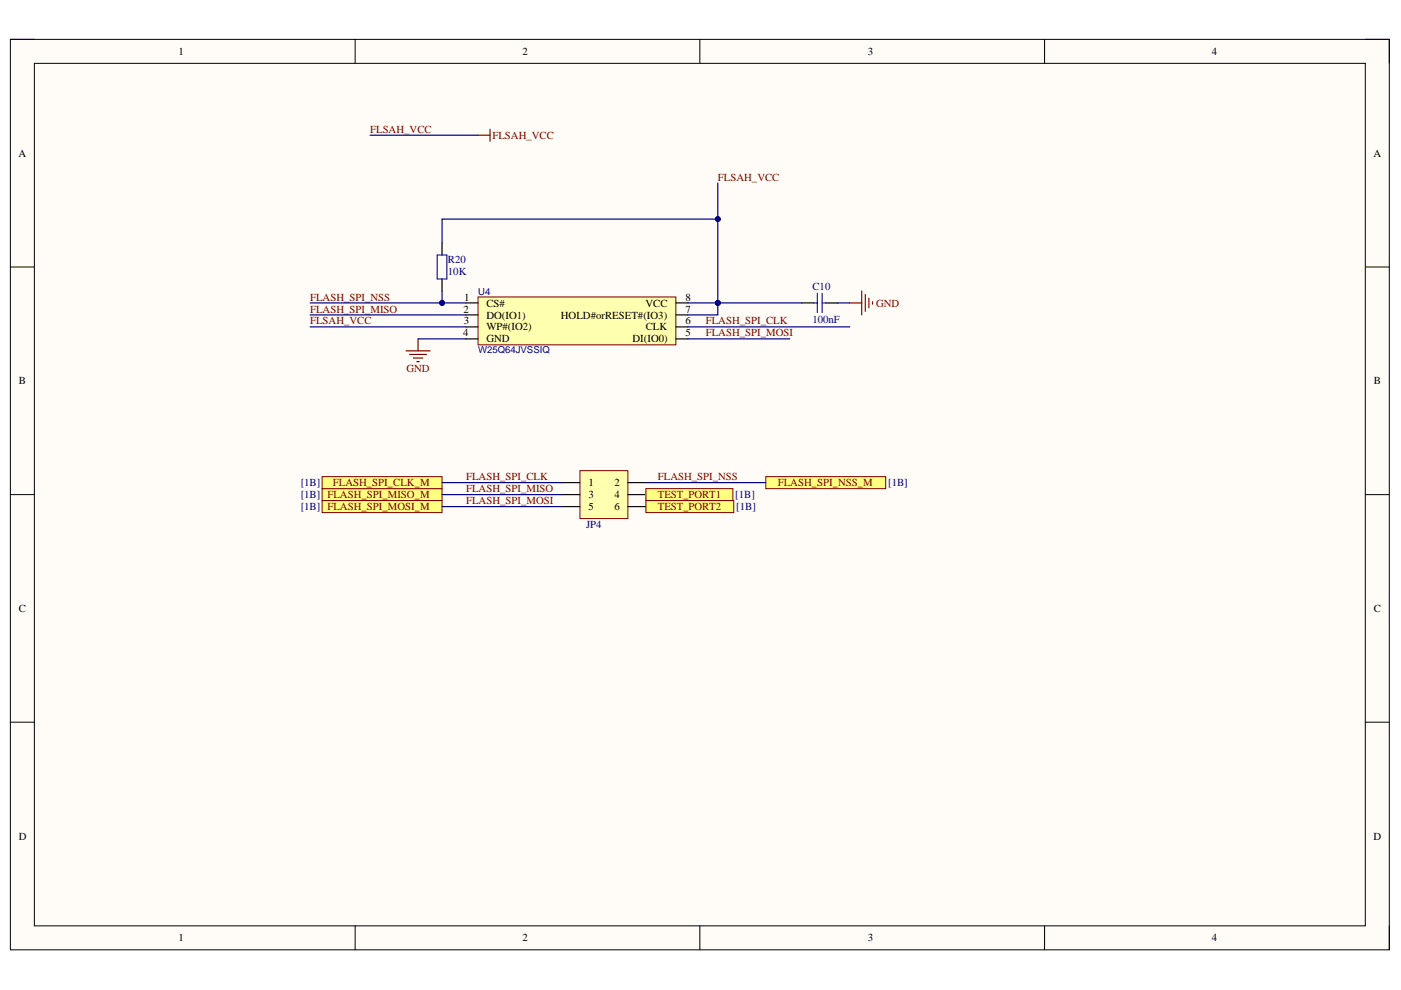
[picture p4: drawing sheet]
<svg xmlns="http://www.w3.org/2000/svg" width="297mm" height="210mm" viewBox="0 0 297 210" stroke-linecap="round" stroke-linejoin="round" font-family="sans-serif">
<defs><g id="words">
<g font-size="2.3">
<text x="37.9" y="11.7">1</text>
<text x="110.8" y="11.7">2</text>
<text x="184" y="11.7">3</text>
<text x="257" y="11.7">4</text>
<text x="3.9" y="33.2">A</text>
<text x="291.2" y="33.2">A</text>
<text x="98.4" y="63.7">1</text>
<text x="103.1" y="65">CS#</text>
<text x="136.9" y="65">VCC</text>
<text x="145.3" y="63.7">8</text>
<text x="98.2" y="71.3">4</text>
<text x="98.3" y="66.3">2</text>
<text x="98.4" y="68.8">3</text>
<text x="103.1" y="67.5">DO(IO1)</text>
<text x="103.1" y="70.1">WP#(IO2)</text>
<text x="118.9" y="67.5">HOLD#orRESET#(IO3)</text>
<text x="136.9" y="70.1">CLK</text>
<text x="145.3" y="71.3">5</text>
<text x="145.3" y="68.8">6</text>
<text x="145.3" y="66.3">7</text>
<text x="103.1" y="72.6">GND</text>
<text x="134.1" y="72.6">DI(IO0)</text>
<text x="4" y="81.5">B</text>
<text x="291.3" y="81.5">B</text>
<text x="124.8" y="103.1">1</text>
<text x="124.8" y="105.6">3</text>
<text x="130.3" y="103.1">2</text>
<text x="130.3" y="105.6">4</text>
<text x="124.8" y="108.1">5</text>
<text x="130.3" y="108.1">6</text>
<text x="4" y="129.7">C</text>
<text x="291.3" y="129.7">C</text>
<text x="4" y="178">D</text>
<text x="291.2" y="178">D</text>
<text x="37.9" y="199.6">1</text>
<text x="110.8" y="199.6">2</text>
<text x="184" y="199.6">3</text>
<text x="257" y="199.6">4</text>
</g>
<g font-size="2.3" fill="#800000">
<text x="78.5" y="28.1">FLSAH_VCC</text>
<text x="104.4" y="29.4">FLSAH_VCC</text>
<text x="152.2" y="38.3">FLSAH_VCC</text>
<text x="65.7" y="63.7">FLASH_SPI_NSS</text>
<text x="185.8" y="65">GND</text>
<text x="65.7" y="68.8">FLSAH_VCC</text>
<text x="65.7" y="66.3">FLASH_SPI_MISO</text>
<text x="149.6" y="71.3">FLASH_SPI_MOSI</text>
<text x="149.6" y="68.8">FLASH_SPI_CLK</text>
<text x="86.2" y="78.9">GND</text>
<text x="98.8" y="101.8">FLASH_SPI_CLK</text>
<text x="139.5" y="101.8">FLASH_SPI_NSS</text>
<text x="69.4" y="105.6">FLASH_SPI_MISO_M</text>
<text x="70.6" y="103.1">FLASH_SPI_CLK_M</text>
<text x="98.8" y="104.3">FLASH_SPI_MISO</text>
<text x="98.8" y="106.9">FLASH_SPI_MOSI</text>
<text x="139.5" y="105.6">TEST_PORT1</text>
<text x="164.9" y="103.1">FLASH_SPI_NSS_M</text>
<text x="69.4" y="108.1">FLASH_SPI_MOSI_M</text>
<text x="139.5" y="108.1">TEST_PORT2</text>
</g>
<g font-size="2.3" fill="#000080">
<text x="95" y="55.8">R20</text>
<text x="95" y="58.4">10K</text>
<text x="172.3" y="61.4">C10</text>
<text x="172.3" y="68.5">100nF</text>
<text x="63.8" y="105.6">[1B]</text>
<text x="63.8" y="103.1">[1B]</text>
<text x="155.9" y="105.6">[1B]</text>
<text x="188.3" y="103.1">[1B]</text>
<text x="63.8" y="108.1">[1B]</text>
<text x="124.2" y="112">JP4</text>
<text x="156.1" y="108.1">[1B]</text>
</g>
<g font-size="2" fill="#000080">
<text x="101.4" y="62.5">U4</text>
<text x="101.4" y="74.9">W25Q64JVSSIQ</text>
</g>
</g></defs>
<path d="M2.2 8.3h292.4v193.1h-292.4z" fill-rule="evenodd" fill="#fffcf8"/>
<path d="M2.2 8.3h292.4v193.1h-292.4z" fill="none" stroke="#000" stroke-width=".21"/>
<path d="M7.3 13.4h282.2v182.9h-282.2z" fill-rule="evenodd" fill="#fffcf8"/>
<g fill="none" stroke="#000" stroke-width=".21">
<path d="M2.2 8.3h5.1M7.3 13.4h282.2v182.9h-282.2zM75.3 8.3v5.1M148.4 8.3v5.1M221.5 8.3v5.1M289.5 8.3h5.1v5.1M2.2 56.6h5.1M289.5 56.6h5.1M2.2 104.9h5.1M289.5 104.9h5.1M2.2 153.1h5.1M289.5 153.1h5.1"/>
<path d="M75.3 196.3v5.1M148.4 196.3v5.1M221.5 196.3v5.1M294.6 196.3v5.1"/>
</g>
<path d="M101.3 63h42v10.1h-42z" fill-rule="evenodd" fill="#ffffb0"/>
<path d="M101.3 63h42v10.1h-42z" fill="none" stroke="#800000" stroke-width=".21"/>
<path d="M93.7 51.5v2.6M93.7 59.1v2.6M98.8 64.2h2.5M98.8 66.8h2.5M98.8 69.3h2.5M98.8 71.8h2.5M143.3 64.2h2.5M143.3 66.8h2.5M143.3 69.3h2.5M143.3 71.8h2.5M170 64.2h2.5M175.1 64.2h2.5" fill="none" stroke="#000" stroke-width=".25"/>
<path d="M101.3 28.7h2.6M103.9 27.4v2.5M86.1 74.4h5.1M86.9 75.1h3.5M87.6 75.9h2.1M88.4 76.7h.5M88.6 71.8v2.6M180.2 64.2h2.5M182.7 61.7v5.1M183.5 62.4v3.6M184.2 63.2v2M185 64v.5" fill="none" stroke="#800000" stroke-width=".25"/>
<path d="M92.7 54.1h2v5h-2zM172.5 64.2h.8M173.3 62.2v4.1M174.3 62.2v4.1M174.3 64.2h.8" fill="none" stroke="#00f" stroke-width=".25"/>
<path d="M162.4 101.1h25.4v2.5h-25.4z" fill-rule="evenodd" fill="#ffff80"/>
<path d="M162.4 101.1h25.4v2.5h-25.4z" fill="none" stroke="#800000" stroke-width=".21"/>
<path d="M68.3 103.6h25.4v2.5h-25.4z" fill-rule="evenodd" fill="#ffff80"/>
<path d="M68.3 103.6h25.4v2.5h-25.4z" fill="none" stroke="#800000" stroke-width=".21"/>
<path d="M68.3 106.1h25.4v2.6h-25.4z" fill-rule="evenodd" fill="#ffff80"/>
<path d="M68.3 106.1h25.4v2.6h-25.4z" fill="none" stroke="#800000" stroke-width=".21"/>
<path d="M68.3 101.1h25.4v2.5h-25.4z" fill-rule="evenodd" fill="#ffff80"/>
<path d="M68.3 101.1h25.4v2.5h-25.4z" fill="none" stroke="#800000" stroke-width=".21"/>
<path d="M123 99.8h10.1v10.1h-10.1z" fill-rule="evenodd" fill="#ffffb0"/>
<path d="M123 99.8h10.1v10.1h-10.1z" fill="none" stroke="#800000" stroke-width=".21"/>
<path d="M119.1 102.3h3.9M119.1 104.9h3.9M119.1 107.4h3.9M133.1 102.3h3.8M133.1 104.9h3.8M133.1 107.4h3.8" fill="none" stroke="#000" stroke-width=".25"/>
<path d="M152.2 38.8v25.4M88.6 71.8h10.2M177.6 64.2h2.6" fill="none" stroke="#000080" stroke-width=".25"/>
<circle cx="152.2" cy="46.5" r=".51" fill="#000080"/>
<circle cx="152.2" cy="46.5" r=".51" fill="none" stroke="#000080" stroke-width=".21"/>
<circle cx="152.2" cy="64.2" r=".51" fill="#000080"/>
<circle cx="152.2" cy="64.2" r=".51" fill="none" stroke="#000080" stroke-width=".21"/>
<path d="M152.2 64.2v2.6h-6.4" fill="none" stroke="#000080" stroke-width=".25"/>
<circle cx="152.2" cy="64.2" r=".51" fill="#000080"/>
<circle cx="152.2" cy="64.2" r=".51" fill="none" stroke="#000080" stroke-width=".21"/>
<path d="M93.7 61.7v2.5M145.8 71.8h21.6M145.8 69.3h34.4" fill="none" stroke="#000080" stroke-width=".25"/>
<circle cx="93.7" cy="64.2" r=".51" fill="#000080"/>
<circle cx="93.7" cy="64.2" r=".51" fill="none" stroke="#000080" stroke-width=".21"/>
<path d="M65.8 69.3h33M145.8 64.2h24.2" fill="none" stroke="#000080" stroke-width=".25"/>
<circle cx="152.2" cy="64.2" r=".51" fill="#000080"/>
<circle cx="152.2" cy="64.2" r=".51" fill="none" stroke="#000080" stroke-width=".21"/>
<path d="M152.2 46.5h-58.5v5M65.8 66.8h33" fill="none" stroke="#000080" stroke-width=".25"/>
<circle cx="152.2" cy="46.5" r=".51" fill="#000080"/>
<circle cx="152.2" cy="46.5" r=".51" fill="none" stroke="#000080" stroke-width=".21"/>
<path d="M78.5 28.7h22.8M65.8 64.2h33" fill="none" stroke="#000080" stroke-width=".25"/>
<circle cx="93.7" cy="64.2" r=".51" fill="#000080"/>
<circle cx="93.7" cy="64.2" r=".51" fill="none" stroke="#000080" stroke-width=".21"/>
<path d="M93.7 102.3h25.4M93.7 104.9h25.4M93.7 107.4h25.4M136.9 102.3h25.5" fill="none" stroke="#000080" stroke-width=".25"/>
<path d="M136.9 103.6h18.5v2.5h-18.5z" fill-rule="evenodd" fill="#ffff80"/>
<path d="M136.9 103.6h18.5v2.5h-18.5z" fill="none" stroke="#800000" stroke-width=".21"/>
<path d="M136.9 106.1h18.7v2.6h-18.7z" fill-rule="evenodd" fill="#ffff80"/>
<path d="M136.9 106.1h18.7v2.6h-18.7z" fill="none" stroke="#800000" stroke-width=".21"/>
<use href="#words"/>
</svg>
